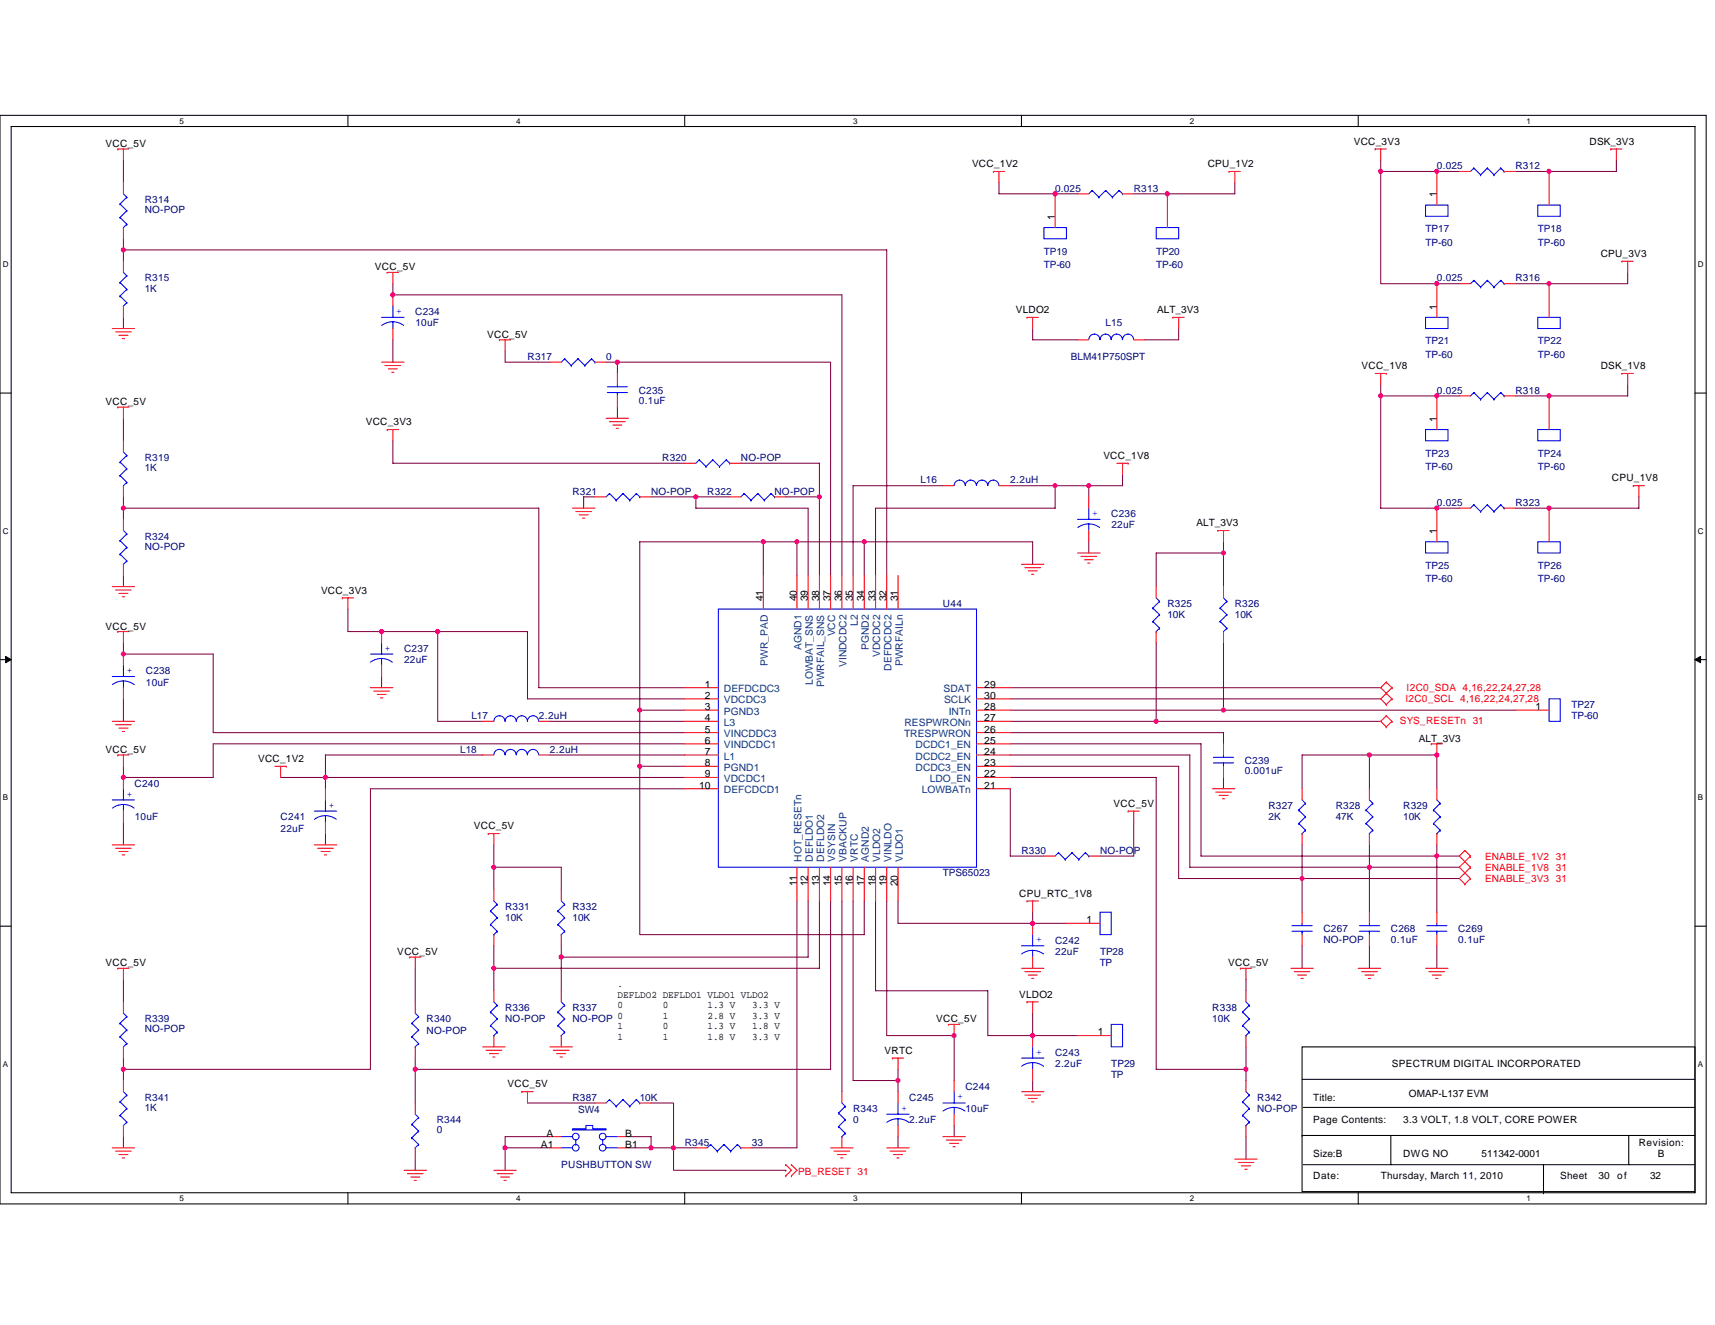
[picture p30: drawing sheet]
<svg xmlns="http://www.w3.org/2000/svg" width="279mm" height="216mm" viewBox="0 0 279 216" stroke-linecap="round" stroke-linejoin="round" font-family="sans-serif">
<defs><g id="words">
<g font-size="1.7">
<text x="171.9" y="35.8" transform="rotate(-90 171.9 35.8)">1</text>
<text x="234.1" y="32.2" transform="rotate(-90 234.1 32.2)">1</text>
<text x="234.1" y="50.4" transform="rotate(-90 234.1 50.4)">1</text>
<text x="234.1" y="68.7" transform="rotate(-90 234.1 68.7)">1</text>
<text x="234.1" y="87" transform="rotate(-90 234.1 87)">1</text>
<text x="124.3" y="98" transform="rotate(-90 124.3 98)">41</text>
<text x="129.8" y="98" transform="rotate(-90 129.8 98)">40</text>
<text x="131.6" y="98" transform="rotate(-90 131.6 98)">39</text>
<text x="133.5" y="98" transform="rotate(-90 133.5 98)">38</text>
<text x="135.3" y="98" transform="rotate(-90 135.3 98)">37</text>
<text x="137.1" y="98" transform="rotate(-90 137.1 98)">36</text>
<text x="139" y="98" transform="rotate(-90 139 98)">35</text>
<text x="140.8" y="98" transform="rotate(-90 140.8 98)">34</text>
<text x="142.6" y="98" transform="rotate(-90 142.6 98)">33</text>
<text x="144.4" y="98" transform="rotate(-90 144.4 98)">32</text>
<text x="146.3" y="98" transform="rotate(-90 146.3 98)">31</text>
<text x="114.8" y="112">1</text>
<text x="114.8" y="113.9">2</text>
<text x="160.4" y="112">29</text>
<text x="160.4" y="113.9">30</text>
<text x="114.8" y="115.7">3</text>
<text x="114.8" y="117.5">4</text>
<text x="114.8" y="119.4">5</text>
<text x="160.4" y="117.5">27</text>
<text x="160.4" y="115.7">28</text>
<text x="160.4" y="119.4">26</text>
<text x="250.2" y="115.7">1</text>
<text x="114.8" y="121.2">6</text>
<text x="114.8" y="123">7</text>
<text x="114.8" y="124.8">8</text>
<text x="160.4" y="124.8">23</text>
<text x="160.4" y="123">24</text>
<text x="160.4" y="121.2">25</text>
<text x="113.9" y="128.5">10</text>
<text x="114.8" y="126.7">9</text>
<text x="160.4" y="128.5">21</text>
<text x="160.4" y="126.7">22</text>
<text x="129.8" y="144.4" transform="rotate(-90 129.8 144.4)">11</text>
<text x="131.6" y="144.4" transform="rotate(-90 131.6 144.4)">12</text>
<text x="133.5" y="144.4" transform="rotate(-90 133.5 144.4)">13</text>
<text x="135.3" y="144.4" transform="rotate(-90 135.3 144.4)">14</text>
<text x="137.1" y="144.4" transform="rotate(-90 137.1 144.4)">15</text>
<text x="139" y="144.4" transform="rotate(-90 139 144.4)">16</text>
<text x="140.8" y="144.4" transform="rotate(-90 140.8 144.4)">17</text>
<text x="142.6" y="144.4" transform="rotate(-90 142.6 144.4)">18</text>
<text x="144.4" y="144.4" transform="rotate(-90 144.4 144.4)">19</text>
<text x="146.3" y="144.4" transform="rotate(-90 146.3 144.4)">20</text>
<text x="177" y="150.4">1</text>
<text x="178.8" y="168.7">1</text>
<text x="89" y="185.2">A</text>
<text x="101.9" y="185.2">B</text>
<text x="88.1" y="187">A1</text>
<text x="101.9" y="187">B1</text>
</g>
<g font-size="1.7" fill="#004080">
<text x="130.6" y="105.9" transform="rotate(-90 130.6 105.9)">AGND1</text>
<text x="136.1" y="103.7" transform="rotate(-90 136.1 103.7)">VCC</text>
<text x="139.7" y="102" transform="rotate(-90 139.7 102)">L2</text>
<text x="141.6" y="105.9" transform="rotate(-90 141.6 105.9)">PGND2</text>
<text x="143.4" y="107" transform="rotate(-90 143.4 107)">VDCDC2</text>
<text x="117.9" y="112.8">DEFDCDC3</text>
<text x="125.1" y="108.5" transform="rotate(-90 125.1 108.5)">PWR_PAD</text>
<text x="132.4" y="111.6" transform="rotate(-90 132.4 111.6)">LOWBAT_SNS</text>
<text x="134.3" y="112" transform="rotate(-90 134.3 112)">PWRFAIL_SNS</text>
<text x="137.9" y="108.7" transform="rotate(-90 137.9 108.7)">VINDCDC2</text>
<text x="145.2" y="109.3" transform="rotate(-90 145.2 109.3)">DEFDCDC2</text>
<text x="147.1" y="108.5" transform="rotate(-90 147.1 108.5)">PWRFAILn</text>
<text x="153.7" y="112.8">SDAT</text>
<text x="117.9" y="114.6">VDCDC3</text>
<text x="117.9" y="116.5">PGND3</text>
<text x="117.9" y="118.3">L3</text>
<text x="147.4" y="118.3">RESPWRONn</text>
<text x="153.8" y="114.6">SCLK</text>
<text x="154.6" y="116.5">INTn</text>
<text x="117.9" y="120.1">VINCDDC3</text>
<text x="117.9" y="121.9">VINDCDC1</text>
<text x="117.9" y="123.8">L1</text>
<text x="117.9" y="125.6">PGND1</text>
<text x="147.3" y="120.1">TRESPWRON</text>
<text x="149.2" y="125.6">DCDC3_EN</text>
<text x="149.2" y="123.8">DCDC2_EN</text>
<text x="149.2" y="121.9">DCDC1_EN</text>
<text x="117.9" y="127.4">VDCDC1</text>
<text x="117.9" y="129.3">DEFCDCD1</text>
<text x="150.2" y="129.3">LOWBATn</text>
<text x="151.5" y="127.4">LDO_EN</text>
<text x="130.6" y="140.4" transform="rotate(-90 130.6 140.4)">HOT_RESETn</text>
<text x="132.4" y="140.4" transform="rotate(-90 132.4 140.4)">DEFLDO1</text>
<text x="134.3" y="140.4" transform="rotate(-90 134.3 140.4)">DEFLDO2</text>
<text x="136.1" y="140.4" transform="rotate(-90 136.1 140.4)">VSYSIN</text>
<text x="137.9" y="140.4" transform="rotate(-90 137.9 140.4)">VBACKUP</text>
<text x="139.7" y="140.4" transform="rotate(-90 139.7 140.4)">VRTC</text>
<text x="141.6" y="140.4" transform="rotate(-90 141.6 140.4)">AGND2</text>
<text x="143.4" y="140.4" transform="rotate(-90 143.4 140.4)">VLDO2</text>
<text x="145.2" y="140.4" transform="rotate(-90 145.2 140.4)">VINLDO</text>
<text x="147.1" y="140.4" transform="rotate(-90 147.1 140.4)">VLDO1</text>
</g>
<g font-size="1.6">
<text x="17.2" y="23.9">VCC_5V</text>
<text x="220.6" y="23.6">VCC_3V3</text>
<text x="259" y="23.6">DSK_3V3</text>
<text x="158.4" y="27.2">VCC_1V2</text>
<text x="196.8" y="27.2">CPU_1V2</text>
<text x="260.8" y="41.8">CPU_3V3</text>
<text x="61.1" y="44">VCC_5V</text>
<text x="165.5" y="51">VLDO2</text>
<text x="188.5" y="51">ALT_3V3</text>
<text x="79.4" y="55">VCC_5V</text>
<text x="17.2" y="66">VCC_5V</text>
<text x="221.8" y="60.1">VCC_1V8</text>
<text x="260.8" y="60.1">DSK_1V8</text>
<text x="59.6" y="69.3">VCC_3V3</text>
<text x="179.8" y="74.8">VCC_1V8</text>
<text x="262.6" y="78.4">CPU_1V8</text>
<text x="194.9" y="85.7">ALT_3V3</text>
<text x="52.3" y="96.7">VCC_3V3</text>
<text x="17.2" y="102.6">VCC_5V</text>
<text x="17.2" y="122.7">VCC_5V</text>
<text x="42.1" y="124.1">VCC_1V2</text>
<text x="231.2" y="120.9">ALT_3V3</text>
<text x="181.4" y="131.5">VCC_5V</text>
<text x="77.2" y="135.1">VCC_5V</text>
<text x="166.1" y="146.1">CPU_RTC_1V8</text>
<text x="64.7" y="155.6">VCC_5V</text>
<text x="17.2" y="157.4">VCC_5V</text>
<text x="100.6" y="160.9">.</text>
<text x="200.1" y="157.4">VCC_5V</text>
<text x="100.6" y="162.6">DEFLDO2 DEFLDO1 VLDO1 VLDO2</text>
<text x="100.6" y="164.3">0</text>
<text x="100.6" y="166">0</text>
<text x="100.6" y="167.7">1</text>
<text x="108" y="164.3">0</text>
<text x="108" y="166">1</text>
<text x="108" y="167.7">0</text>
<text x="115.2" y="164.3">1.3 V</text>
<text x="115.2" y="166">2.8 V</text>
<text x="115.2" y="167.7">1.3 V</text>
<text x="122.5" y="164.3">3.3 V</text>
<text x="122.5" y="166">3.3 V</text>
<text x="122.5" y="167.7">1.8 V</text>
<text x="152.5" y="166.6">VCC_5V</text>
<text x="166.1" y="162.6">VLDO2</text>
<text x="100.6" y="169.4">1</text>
<text x="108" y="169.4">1</text>
<text x="115.2" y="169.4">1.8 V</text>
<text x="122.5" y="169.4">3.3 V</text>
<text x="144.1" y="171.7">VRTC</text>
<text x="226.8" y="173.9">SPECTRUM DIGITAL INCORPORATED</text>
<text x="82.7" y="177.2">VCC_5V</text>
<text x="214" y="179.4">Title:</text>
<text x="229.5" y="178.8">OMAP-L137 EVM</text>
<text x="214" y="183">Page Contents:</text>
<text x="228.6" y="183">3.3 VOLT, 1.8 VOLT, CORE POWER</text>
<text x="214" y="188.5">Size:B</text>
<text x="228.6" y="188.5">DWG NO</text>
<text x="241.4" y="188.5">511342-0001</text>
<text x="267" y="186.7">Revision:</text>
<text x="270.1" y="188.5">B</text>
<text x="214" y="192.2">Date:</text>
<text x="224.9" y="192.2">Thursday, March 11, 2010</text>
<text x="254.2" y="192.2">Sheet</text>
<text x="260.4" y="192.2">30</text>
<text x="263.5" y="192.2">of</text>
<text x="268.8" y="192.2">32</text>
</g>
<g font-size="1.6" fill="#000080">
<text x="234.1" y="27.6">0.025</text>
<text x="246.9" y="27.6">R312</text>
<text x="23.6" y="33.1">R314</text>
<text x="23.6" y="34.7">NO-POP</text>
<text x="171.9" y="31.2">0.025</text>
<text x="184.7" y="31.2">R313</text>
<text x="170.1" y="41.5">TP19</text>
<text x="188.4" y="41.5">TP20</text>
<text x="232.2" y="37.8">TP17</text>
<text x="232.2" y="40">TP-60</text>
<text x="250.5" y="37.8">TP18</text>
<text x="250.5" y="40">TP-60</text>
<text x="23.6" y="45.9">R315</text>
<text x="23.6" y="47.5">1K</text>
<text x="170.1" y="43.7">TP-60</text>
<text x="188.4" y="43.7">TP-60</text>
<text x="234.1" y="45.9">0.025</text>
<text x="246.9" y="45.9">R316</text>
<text x="67.6" y="51.4">C234</text>
<text x="67.7" y="53.2">10uF</text>
<text x="180.1" y="53.2">L15</text>
<text x="85.9" y="58.7">R317</text>
<text x="98.7" y="58.7">0</text>
<text x="174.5" y="58.7">BLM41P750SPT</text>
<text x="232.2" y="56.1">TP21</text>
<text x="232.2" y="58.3">TP-60</text>
<text x="250.5" y="56.1">TP22</text>
<text x="250.5" y="58.3">TP-60</text>
<text x="104.1" y="64.2">C235</text>
<text x="104.1" y="65.8">0.1uF</text>
<text x="234.1" y="64.2">0.025</text>
<text x="246.9" y="64.2">R318</text>
<text x="23.6" y="75.1">R319</text>
<text x="23.6" y="76.8">1K</text>
<text x="107.9" y="75.1">R320</text>
<text x="120.7" y="75.1">NO-POP</text>
<text x="232.2" y="74.4">TP23</text>
<text x="232.2" y="76.6">TP-60</text>
<text x="250.5" y="74.4">TP24</text>
<text x="250.5" y="76.6">TP-60</text>
<text x="93.3" y="80.6">R321</text>
<text x="106.1" y="80.6">NO-POP</text>
<text x="115.2" y="80.6">R322</text>
<text x="126.2" y="80.6">NO-POP</text>
<text x="149.9" y="78.8">L16</text>
<text x="164.6" y="78.8">2.2uH</text>
<text x="234.1" y="82.4">0.025</text>
<text x="246.9" y="82.4">R323</text>
<text x="23.6" y="87.9">R324</text>
<text x="23.6" y="89.6">NO-POP</text>
<text x="181" y="84.3">C236</text>
<text x="181.1" y="86.1">22uF</text>
<text x="232.2" y="92.7">TP25</text>
<text x="232.2" y="94.9">TP-60</text>
<text x="250.5" y="92.7">TP26</text>
<text x="250.5" y="94.9">TP-60</text>
<text x="153.6" y="98.9">U44</text>
<text x="190.2" y="98.9">R325</text>
<text x="190.2" y="100.7">10K</text>
<text x="201.2" y="98.9">R326</text>
<text x="201.2" y="100.7">10K</text>
<text x="65.8" y="106.2">C237</text>
<text x="23.8" y="109.9">C238</text>
<text x="23.8" y="111.7">10uF</text>
<text x="65.8" y="108.1">22uF</text>
<text x="76.8" y="117.2">L17</text>
<text x="87.8" y="117.2">2.2uH</text>
<text x="256" y="115.4">TP27</text>
<text x="256" y="117.2">TP-60</text>
<text x="75" y="122.7">L18</text>
<text x="89.6" y="122.7">2.2uH</text>
<text x="202.8" y="124.5">C239</text>
<text x="21.9" y="128.2">C240</text>
<text x="202.8" y="126.2">0.001uF</text>
<text x="206.7" y="131.8">R327</text>
<text x="217.6" y="131.8">R328</text>
<text x="228.6" y="131.8">R329</text>
<text x="21.9" y="133.6">10uF</text>
<text x="45.7" y="133.6">C241</text>
<text x="45.7" y="135.5">22uF</text>
<text x="206.7" y="133.6">2K</text>
<text x="217.6" y="133.6">47K</text>
<text x="228.6" y="133.6">10K</text>
<text x="153.6" y="142.8">TPS65023</text>
<text x="166.4" y="139.1">R330</text>
<text x="179.2" y="139.1">NO-POP</text>
<text x="82.3" y="148.3">R331</text>
<text x="93.3" y="148.3">R332</text>
<text x="82.3" y="150.1">10K</text>
<text x="93.3" y="150.1">10K</text>
<text x="171.9" y="153.8">C242</text>
<text x="171.9" y="155.6">22uF</text>
<text x="179.2" y="155.6">TP28</text>
<text x="215.6" y="151.9">C267</text>
<text x="215.6" y="153.6">NO-POP</text>
<text x="226.6" y="151.9">C268</text>
<text x="226.6" y="153.6">0.1uF</text>
<text x="237.6" y="151.9">C269</text>
<text x="237.6" y="153.6">0.1uF</text>
<text x="179.2" y="157.4">TP</text>
<text x="23.6" y="166.6">R339</text>
<text x="69.5" y="166.6">R340</text>
<text x="82.3" y="164.7">R336</text>
<text x="82.3" y="166.6">NO-POP</text>
<text x="93.3" y="164.7">R337</text>
<text x="93.3" y="166.6">NO-POP</text>
<text x="197.5" y="164.7">R338</text>
<text x="197.5" y="166.6">10K</text>
<text x="23.6" y="168.2">NO-POP</text>
<text x="69.5" y="168.4">NO-POP</text>
<text x="171.9" y="172.1">C243</text>
<text x="171.9" y="173.9">2.2uF</text>
<text x="181" y="173.9">TP29</text>
<text x="23.6" y="179.4">R341</text>
<text x="93.3" y="179.4">R387</text>
<text x="104.2" y="179.4">10K</text>
<text x="148.1" y="179.4">C245</text>
<text x="157.3" y="177.5">C244</text>
<text x="181" y="175.7">TP</text>
<text x="204.8" y="179.4">R342</text>
<text x="23.6" y="181">1K</text>
<text x="71.1" y="183">R344</text>
<text x="71.1" y="184.7">0</text>
<text x="94.2" y="181.4">SW4</text>
<text x="139" y="181.2">R343</text>
<text x="139" y="183">0</text>
<text x="148.1" y="183">2.2uF</text>
<text x="157.3" y="181.2">10uF</text>
<text x="204.8" y="181.2">NO-POP</text>
<text x="91.4" y="190.4">PUSHBUTTON SW</text>
<text x="111.5" y="186.7">R345</text>
<text x="122.5" y="186.7">33</text>
</g>
<g font-size="1.6" fill="#00f">
<text x="64.6" y="51.1">+</text>
<text x="177.9" y="84.1">+</text>
<text x="62.7" y="106">+</text>
<text x="20.7" y="109.7">+</text>
<text x="20.7" y="129.8">+</text>
<text x="53.6" y="131.6">+</text>
<text x="168.8" y="153.6">+</text>
<text x="168.8" y="171.9">+</text>
<text x="156" y="179.2">+</text>
<text x="146.9" y="181">+</text>
</g>
<g font-size="1.6" fill="#f00">
<text x="229.2" y="112.6">I2C0_SDA 4,16,22,24,27,28</text>
<text x="228" y="117.9">SYS_RESETn 31</text>
<text x="229" y="114.4">I2C0_SCL 4,16,22,24,27,28</text>
<text x="241.9" y="141.9">ENABLE_1V8 31</text>
<text x="241.9" y="143.7">ENABLE_3V3 31</text>
<text x="241.9" y="140.1">ENABLE_1V2 31</text>
<text x="130" y="191.5">PB_RESET 31</text>
</g>
<g font-size="1.3">
<text x="29.3" y="20.2">5</text>
<text x="84.1" y="20.2">4</text>
<text x="139" y="20.2">3</text>
<text x="193.8" y="20.2">2</text>
<text x="248.7" y="20.2">1</text>
<text x=".5" y="43.5">D</text>
<text x="276.6" y="43.5">D</text>
<text x=".5" y="87">C</text>
<text x="276.6" y="87">C</text>
<text x=".5" y="130.4">B</text>
<text x="276.6" y="130.4">B</text>
<text x=".5" y="173.8">A</text>
<text x="276.6" y="173.8">A</text>
<text x="29.3" y="195.7">5</text>
<text x="84.1" y="195.7">4</text>
<text x="139" y="195.7">3</text>
<text x="193.8" y="195.7">2</text>
<text x="248.7" y="195.7">1</text>
</g>
</g></defs>
<path d="M0 18.8h278v177.4h-278zM1.8 20.6h274.3v173.8h-274.3z" fill="none" stroke="#000" stroke-width=".17"/>
<g fill="#fff">
<path d="M29.3 19h.7v1.4h-.7z"/>
<path d="M29.3 194.5h.7v1.5h-.7z"/>
</g>
<path d="M56.7 18.8v1.8M56.7 194.4v1.8" fill="none" stroke="#000" stroke-width=".17"/>
<g fill="#fff">
<path d="M84.1 19h.7v1.4h-.7z"/>
<path d="M84.1 194.5h.7v1.5h-.7z"/>
</g>
<path d="M111.5 18.8v1.8M111.5 194.4v1.8" fill="none" stroke="#000" stroke-width=".17"/>
<g fill="#fff">
<path d="M139 19h.7v1.4h-.7z"/>
<path d="M139 194.5h.7v1.5h-.7z"/>
</g>
<path d="M166.4 18.8v1.8M166.4 194.4v1.8" fill="none" stroke="#000" stroke-width=".17"/>
<g fill="#fff">
<path d="M193.8 19h.8v1.4h-.8z"/>
<path d="M193.8 194.5h.8v1.5h-.8z"/>
</g>
<path d="M221.3 18.8v1.8M221.3 194.4v1.8" fill="none" stroke="#000" stroke-width=".17"/>
<g fill="#fff">
<path d="M248.7 19h.7v1.4h-.7z"/>
<path d="M248.7 194.5h.7v1.5h-.7z"/>
<path d="M.5 42.3h.9v1.5h-.9z"/>
<path d="M276.6 42.3h1v1.5h-1z"/>
<path d="M.5 85.8h.9v1.4h-.9z"/>
<path d="M276.6 85.8h1v1.4h-1z"/>
</g>
<path d="M0 64.1h1.8M276.1 64.1h1.9" fill="none" stroke="#000" stroke-width=".17"/>
<g fill="#fff">
<path d="M.5 129.2h.8v1.5h-.8z"/>
<path d="M276.6 129.2h.9v1.5h-.9z"/>
</g>
<path d="M0 107.5h1.8M276.1 107.5h1.9" fill="none" stroke="#000" stroke-width=".17"/>
<path d="M.9 107l.9 .5-.9 .5zM276.1 107.5l1-.5v1z" fill="#000" stroke="#000" stroke-width=".16"/>
<g fill="#fff">
<path d="M.5 172.6h.8v1.5h-.8z"/>
<path d="M276.6 172.6h.9v1.5h-.9z"/>
</g>
<path d="M0 150.9h1.8M276.1 150.9h1.9M212.1 170.6h64v23.6h-64zM212.1 175.9h64M212.1 185h.1M212.1 185h64M212.3 189.8h63.8M212.3 180.4h63.8M226.6 185v4.8M251.5 194.4h.1M251.5 189.8v4.6M265.3 185v4.8" fill="none" stroke="#000" stroke-width=".17"/>
<g fill="none" stroke="#800040" stroke-width=".17">
<path d="M20.1 38.9v3.7M20.1 26.1v3.7M162.8 29.8v1.8h12.8M201.2 29.8v1.8h-16.5M224.9 27.9v18.3h12.8M224.9 27.9h12.8M224.9 26.1v1.8M263.3 26.1v1.8h-16.4M20.1 51.7v1.8M20.1 40.7h124.4v53.1M64 46.2v1.8h73.2v45.8M64 55.4v3.6"/>
<path d="M82.3 57.2v1.8h7.3M98.7 59h1.9v1.9M100.6 59h34.7v34.8M100.6 59h.1M168.2 53.5v1.9h7.4M192 53.5v1.9h-5.5M265.2 44.4v1.8h-18.3M20.1 68.2v3.6M64 71.8v3.7h47.5M100.6 66.3v1.9M120.7 75.5h12.8v5.5M153.6 79.1h-14.6v14.7"/>
<path d="M164.6 79.1h7.3v3.7h-29.3v11M171.9 79.1h5.5M177.4 79.1v1.9M182.9 77.3v1.8h-5.5M224.9 62.7v20.1h12.8M224.9 64.5h12.8M265.2 62.7v1.8h-18.3M20.1 82.8h67.7v29.3h23.7M20.1 93.8v1.8M20.1 81v3.6M56.7 99.3v3.6h14.6v14.6h7.3M96.9 81h-1.8v1.8"/>
<path d="M106.1 81h7.3v1.8h18.3v11M113.4 81h5.5M124.4 88.3v5.5M124.4 88.3h5.4M124.4 88.3h-20.2v27.4M128 81h5.5M129.8 88.3v5.5M129.8 88.3h11M133.5 81v12.8M140.8 88.3h27.4v3.6M140.8 88.3v5.5M177.4 88.3v1.8"/>
<path d="M199.3 90.1h-10.9v5.5M199.3 90.1v5.5M199.3 88.3v1.8M267 81v1.8h-20.1M20.1 104.7v1.9h14.6v12.8h76.8M20.1 113.9v3.6M62.2 110.2v1.9M71.3 102.9h14.6v11h25.6M89.6 117.5h21.9M104.2 115.7h7.3M104.2 115.7v9.2h7.3M164.6 112.1h60.3"/>
<path d="M164.6 117.5h23.8M164.6 119.4h34.7v1.8M164.6 113.9h60.3M164.6 115.7h34.7M188.4 104.7v12.8M188.4 117.5h36.5M199.3 115.7h47.6M199.3 104.7v11M20.1 134v3.7M45.7 126.7h7.3M53 126.7v1.8M53 126.7h58.5"/>
<path d="M53 135.8v1.9M78.6 123h-25.6v3.7M80.5 137.7v3.6M89.6 123h21.9M104.2 124.9v27.4h36.6v-5.5M111.5 128.5h-51.2v45.7h-40.2M111.5 121.2h-76.8v5.5h-14.6v-1.8M164.6 128.5v11h5.5M164.6 126.7h23.8v47.5h14.6M164.6 123h29.2v18.3h29.3M164.6 124.9h27.4v18.3h20.1M164.6 121.2h31.1v18.3h38.4"/>
<path d="M184.7 134v5.5h-5.5M199.3 126.7v1.8M212.1 137.7v5.5M223.1 123h.1M223.1 123h-11v5.5M223.1 123h11v5.5M223.1 137.7v3.6M223.1 123v5.5M234.1 139.5h3.6M234.1 139.5v9.1M234.1 137.7v1.8M20.1 159.6v3.7"/>
<path d="M67.6 157.8v5.5M80.5 141.3h10.9v3.7M80.5 154.1v7.3M80.5 141.3v3.7M91.4 156v5.4M91.4 154.1v1.9M129.8 146.8v40.2h-7.3M131.7 146.8v9.2h-40.3M133.5 146.8v11h-53M135.3 146.8v27.4h-67.7v-1.8M137.2 146.8v31.1M139 146.8v29.3h7.3"/>
<path d="M142.6 146.8v14.6h18.3v7.3h7.3M144.5 146.8v21.9h10.9v7.4M146.3 146.8v3.7h21.9M168.2 150.5h5.5M168.2 148.6v1.9M203 159.6v1.8M212.1 154.1v3.7M212.1 143.2v5.4M212.1 143.2h25.6M223.1 141.3v7.3M223.1 154.1v3.7M223.1 141.3h14.6"/>
<path d="M234.1 154.1v3.7M20.1 172.4v3.7M67.6 174.2v5.5M85.9 179.7h11M106.1 179.7h3.6v7.3M146.3 176.1v1.8M146.3 174.2v1.9M168.2 168.7h7.4M168.2 176.1v1.8M168.2 165.1v3.6M203 174.2v1.9M203 170.6v3.6"/>
<path d="M20.1 185.2v1.8M67.6 188.9v1.8M82.3 187v3.7M82.3 187h7.3M89.6 185.2h-7.3v1.8M102.4 187h3.7M102.4 185.2h3.7v1.8M106.1 187h3.6M109.7 187h3.7M109.7 187v3.7h18.3M128 190.7h.1M146.3 185.2v1.8"/>
<path d="M155.4 183.4v1.8M203 185.2v3.7"/>
</g>
<g fill="none" stroke="#f00" stroke-width=".17">
<path d="M19.2 24.3h.1M19.2 24.3h1.8M20.1 24.3v1.8M20.1 29.8v1.8M20.1 37.1v1.8M161.8 27.9h.1M161.8 27.9h1.9M162.8 27.9v1.9M171.9 31.6v5.5M175.6 31.6h1.8M182.9 31.6h1.8M190.2 31.6v5.5"/>
<path d="M200.2 27.9h.1M200.2 27.9h1.9M201.2 27.9v1.9M224 24.3h.1M224 24.3h1.8M224.9 24.3v1.8M234.1 27.9v5.5M237.7 27.9h1.9M245 27.9h1.9M252.4 27.9v5.5M262.4 24.3h.1M262.4 24.3h1.8"/>
<path d="M263.3 24.3v1.8M18.3 53.5h3.6M18.8 54.1h2.6M19.4 54.6h1.4M19.9 55.2h.4M20.1 42.6v1.8M20.1 49.9v1.8M62.2 59h3.6M62.7 59.6h2.6M63.1 44.4h.1M63.1 44.4h1.8M64 44.4v1.8"/>
<path d="M64 48v1.9M64 53.5v1.9M81.4 55.4h.1M81.4 55.4h1.8M82.3 55.4v1.8M89.6 59h1.8M96.9 59h1.8M167.3 51.7h.1M167.3 51.7h1.9M168.2 51.7v1.8M175.6 55.4h1.8M184.7 55.4h1.8"/>
<path d="M191.1 51.7h.1M191.1 51.7h1.8M192 51.7v1.8M234.1 46.2v5.5M237.7 46.2h1.9M245 46.2h1.9M252.4 46.2v5.5M264.2 42.6h.1M264.2 42.6h1.9M265.2 42.6v1.8M19.2 66.3h.1M19.2 66.3h1.8"/>
<path d="M20.1 66.3v1.9M20.1 71.8v1.9M20.1 79.1v1.9M63.1 70h.1M63.1 70h1.8M63.3 60.1h1.4M63.8 60.7h.4M64 70v1.8M98.7 68.2h3.7M99.3 68.7h2.6M99.8 69.3h1.5M100.4 69.8h.4"/>
<path d="M100.6 60.9v1.8M100.6 64.5v1.8M111.5 75.5h1.9M118.9 75.5h1.8M153.6 79.1h1.8M162.8 79.1h1.8M181.9 75.5h1.9M182.9 75.5v1.8M183.8 75.5h.1M224 60.9h1.8M224.9 60.9v1.8M225.8 60.9h.1"/>
<path d="M234.1 64.5v5.5M237.7 64.5h1.9M245 64.5h1.9M252.4 64.5v5.5M264.2 60.9h.1M264.2 60.9h1.9M265.2 60.9v1.8M266.1 79.1h.1M266.1 79.1h1.8M267 79.1v1.9M18.3 95.6h3.6M18.8 96.1h2.6"/>
<path d="M19.4 96.7h1.4M19.9 97.2h.4M20.1 84.6v1.8M20.1 91.9v1.9M55.8 97.4h.1M55.8 97.4h1.8M56.7 97.4v1.9M93.3 82.8h3.6M93.8 83.4h2.6M94.4 83.9h1.4M94.9 84.4h.4M96.9 81h1.8"/>
<path d="M104.2 81h1.9M118.9 81h1.8M124.4 93.8v5.5M126.2 81h1.8M129.8 93.8v5.5M131.7 93.8v5.5M133.5 93.8v5.5M135.3 93.8v5.5M137.2 93.8v5.5M139 93.8v5.5M140.8 93.8v5.5M142.6 93.8v5.5"/>
<path d="M144.5 93.8v5.5M146.3 93.8v5.5M166.4 91.9h3.7M167 92.5h2.5M167.5 93h1.5M168.1 93.6h.3M175.6 90.1h3.6M176.1 90.7h2.6M176.7 91.2h1.4M177.2 91.8h.4M177.4 81v1.8M177.4 86.4v1.9"/>
<path d="M188.4 95.6v1.8M198.4 86.4h.1M198.4 86.4h1.8M199.3 86.4v1.9M199.3 95.6v1.8M234.1 82.8v5.5M237.7 82.8h1.9M245 82.8h1.9M252.4 82.8v5.5M18.3 117.5h3.6M18.8 118.1h2.6M19.2 102.9h.1"/>
<path d="M19.2 102.9h1.8M19.4 118.6h1.4M19.9 119.2h.4M20.1 102.9v1.8M20.1 106.6v1.8M20.1 112.1v1.8M60.3 112.1h3.7M60.9 112.6h2.6M61.4 113.2h1.5M62 113.7h.4M62.2 102.9v1.8M62.2 108.4v1.8"/>
<path d="M78.6 117.5h1.9M87.8 117.5h1.8M111.5 112.1h5.5M111.5 113.9h5.5M111.5 115.7h5.5M111.5 117.5h5.5M111.5 119.4h5.5M159.1 112.1h5.5M159.1 113.9h5.5M159.1 115.7h5.5M159.1 117.5h5.5M159.1 119.4h5.5"/>
<path d="M188.4 102.9v1.8M199.3 102.9v1.8M225.8 118.4h.1M225.8 116.6h.1M225.8 113h.1M225.8 114.8h.1M225.8 111.1h.1M225.8 116.6l-.9 .9 .9 .9M225.8 116.6l1 .9M225.8 111.1l-.9 1 1.9 1.8M225.8 111.1l1 1M226.8 117.5h.1"/>
<path d="M226.8 113.9h.1M226.8 112.1h.1M226.8 117.5l-1 .9M226.8 112.1l-1.9 1.8 .9 .9M226.8 113.9l-1 .9M246.9 115.7h5.5M18.3 137.7h3.6M18.8 138.2h2.6M19.2 123h.1M19.2 123h1.8M19.4 138.7h1.4M19.9 139.3h.4"/>
<path d="M20.1 123v1.9M20.1 126.7v1.8M20.1 132.2v1.8M44.8 124.9h1.8M45.7 124.9v1.8M46.6 124.9h.1M51.2 137.7h3.7M51.8 138.2h2.5M52.3 138.7h1.5M52.9 139.3h.3M53 128.5v1.8M53 134v1.8"/>
<path d="M78.6 123h1.9M79.5 135.8h.1M79.5 135.8h1.9M80.5 135.8v1.9M87.8 123h1.8M111.5 123h5.5M111.5 124.9h5.5M111.5 121.2h5.5M111.5 126.7h5.5M111.5 128.5h5.5M159.1 123h5.5M159.1 124.9h5.5"/>
<path d="M159.1 121.2h5.5M159.1 126.7h5.5M159.1 128.5h5.5M170.1 139.5h1.8M177.4 139.5h1.8M183.8 132.2h.1M183.8 132.2h1.8M184.7 132.2v1.8M197.5 128.5h3.7M198.1 129.1h2.5M198.6 129.6h1.5M199.2 130.2h.3"/>
<path d="M199.3 121.2v1.8M199.3 124.9v1.8M212.1 128.5v1.8M212.1 135.8v1.9M223.1 128.5v1.8M223.1 135.8v1.9M233.2 121.2h.1M233.2 121.2h1.8M234.1 121.2v1.8M234.1 128.5v1.8M234.1 135.8v1.9M238.7 138.6h.1"/>
<path d="M238.7 138.6l-1 .9 1.9 1.8M238.7 138.6l.9 .9M239.6 139.5h.1M239.6 139.5l-1.9 1.8 1 .9M19.2 157.8h.1M19.2 157.8h1.8M20.1 157.8v1.8M66.7 156h.1M66.7 156h1.9M67.6 156v1.8M80.5 145v1.8M80.5 152.3v1.8"/>
<path d="M91.4 145v1.8M91.4 152.3v1.8M129.8 141.3v5.5M131.7 141.3v5.5M133.5 141.3v5.5M135.3 141.3v5.5M137.2 141.3v5.5M139 141.3v5.5M140.8 141.3v5.5M142.6 141.3v5.5M144.5 141.3v5.5M146.3 141.3v5.5"/>
<path d="M166.4 157.8h3.7M167 158.3h2.5M167.3 146.8h.1M167.3 146.8h1.9M167.5 158.9h1.5M168.1 159.4h.3M168.2 146.8v1.8M168.2 150.5v1.8M168.2 156v1.8M173.7 150.5h5.5M202.1 157.8h.1M202.1 157.8h1.8"/>
<path d="M203 157.8v1.8M210.3 157.8h3.7M210.9 158.3h2.5M211.4 158.9h1.5M211.9 159.4h.4M212.1 148.6v1.9M212.1 152.3v1.8M221.3 157.8h3.6M221.8 158.3h2.6M222.4 158.9h1.4M222.9 159.4h.4M223.1 148.6v1.9"/>
<path d="M223.1 152.3v1.8M232.2 157.8h3.7M232.8 158.3h2.6M233.3 158.9h1.5M233.9 159.4h.4M234.1 148.6v1.9M234.1 152.3v1.8M238.7 140.4h.1M238.7 142.2h.1M238.7 144.1h.1M238.7 142.2l-1 1 1 .9M238.7 142.2l.9 1"/>
<path d="M239.6 141.3h.1M239.6 143.2h.1M239.6 141.3l-.9 .9M239.6 143.2l-.9 .9M20.1 163.3v1.8M20.1 170.6v1.8M20.1 176.1v1.8M67.6 163.3v1.8M67.6 170.6v1.8M67.6 179.7v1.8M78.6 170.6h3.7M79.2 171.1h2.5"/>
<path d="M79.7 171.7h1.5M80.3 172.2h.3M80.5 161.4v1.9M80.5 168.7v1.9M85 177.9h.1M85 177.9h1.9M85.9 177.9v1.8M89.6 170.6h3.7M90.1 171.1h2.6M90.7 171.7h1.5M91.2 172.2h.4M91.4 161.4v1.9"/>
<path d="M91.4 168.7v1.9M96.9 179.7h1.8M104.2 179.7h1.9M137.2 177.9v1.8M145.4 172.4h.1M145.4 172.4h1.8M146.3 172.4v1.8M146.3 177.9v1.8M154.5 166.9h.1M154.5 166.9h1.9M155.4 166.9v1.8M155.4 176.1v1.8"/>
<path d="M166.4 177.9h3.7M167 178.4h2.5M167.3 163.3h.1M167.3 163.3h1.9M167.5 179h1.5M168.1 179.5h.3M168.2 163.3v1.8M168.2 168.7v1.9M168.2 174.2v1.9M175.6 168.7h5.4M203 161.4v1.9M203 168.7v1.9"/>
<path d="M203 176.1v1.8M18.3 187h3.6M18.8 187.6h2.6M19.4 188.1h1.4M19.9 188.7h.4M20.1 183.4v1.8M65.8 190.7h3.7M66.4 191.2h2.5M66.9 191.8h1.5M67.5 192.3h.3M67.6 187v1.9M80.5 190.7h3.6"/>
<path d="M81 191.2h2.6M81.6 191.8h1.4M82.1 192.3h.4M89.6 185.2h1.8M89.6 187h1.8M100.6 185.2h1.8M100.6 187h1.8M113.4 187h1.8M120.7 187h1.8M128 189.8h.1M128 191.6h.1M128 189.8l.9 .9-.9 .9"/>
<path d="M128.9 189.8h.1M128.9 191.6h.1M128.9 189.8l.9 .9-.9 .9M135.3 187h3.7M135.9 187.6h2.5M136.4 188.1h1.5M137 188.7h.3M137.2 185.2v1.8M144.5 187h3.6M145 187.6h2.6M145.6 188.1h1.4M146.1 188.7h.4"/>
<path d="M146.3 183.4v1.8M153.6 185.2h3.7M154.2 185.8h2.5M154.7 186.3h1.5M155.3 186.9h.3M155.4 181.5v1.9M201.2 188.9h3.6M201.7 189.4h2.6M202.2 190h1.5M202.8 190.5h.4M203 183.4v1.8"/>
</g>
<g fill="none" stroke="#00f" stroke-width=".17">
<path d="M19.6 33.2h.1M19.6 35.4h.1M19.6 33.2l1.1 1.1M19.6 35.4l1.1 1.1M20.1 37.1h.1M20.1 31.6l.6 .5M20.7 32.1h.1M20.7 34.3h.1M20.7 36.5h.1M20.7 32.1l-1.1 1.1M20.7 34.3l-1.1 1.1M20.7 36.5l-.6 .6"/>
<path d="M170.1 37.1h3.6v1.8h-3.6zM177.9 31h.1M177.9 31l-.5 .6M177.9 31l1.1 1.1M179 32.1h.1M180.1 31h.1M180.1 31l-1.1 1.1M180.1 31l1.1 1.1M181.2 32.1h.1M182.3 31h.1M182.3 31l-1.1 1.1M182.3 31l.6 .6"/>
<path d="M182.9 31.6h.1M188.4 37.1h3.6v1.8h-3.6zM232.2 33.4h3.7v1.8h-3.7zM240.1 27.4h.1M240.1 27.4l-.5 .5M240.1 27.4l1.1 1.1M241.2 28.5h.1M242.3 27.4h.1M242.3 27.4l-1.1 1.1M242.3 27.4l1.1 1.1M243.4 28.5h.1M244.5 27.4h.1"/>
<path d="M244.5 27.4l-1.1 1.1M244.5 27.4l.5 .5M245 27.9h.1M250.5 33.4h3.7v1.8h-3.7zM19.6 46h.1M19.6 48.2h.1M19.6 46l1.1 1.1M19.6 48.2l1.1 1.1M20.1 49.9h.1M20.1 44.4l.6 .5M20.7 44.9h.1M20.7 47.1h.1"/>
<path d="M20.7 49.3h.1M20.7 44.9l-1.1 1.1M20.7 47.1l-1.1 1.1M20.7 49.3l-.6 .6M62.2 51.7h3.6M62.2 53l1-.5 .8-.1 .7 .1 1.1 .5M64 52.4v1.1M64 49.9v1.8M92 58.5h.1M92 58.5l-.6 .5M92 58.5l1.1 1.1M93.1 59.6h.1"/>
<path d="M94.2 58.5h.1M94.2 58.5l-1.1 1.1M94.2 58.5l1.1 1.1M95.3 59.6h.1M96.4 58.5h.1M96.4 58.5l-1.1 1.1M96.4 58.5l.5 .5M96.9 59h.1M177.4 55.4a.92 .92 0 0 1 .9-1 .92 .92 0 0 1 .9 1 .9 .9 0 0 1 .9-1 .9 .9 0 0 1 .9 1M181 55.4a.92 .92 0 0 1 1-1 .92 .92 0 0 1 .9 1 .9 .9 0 0 1 .9-1 .9 .9 0 0 1 .9 1M232.2 51.7h3.7v1.8h-3.7zM240.1 45.7h.1"/>
<path d="M240.1 45.7l-.5 .5M240.1 45.7l1.1 1.1M241.2 46.8h.1M242.3 45.7h.1M242.3 45.7l-1.1 1.1M242.3 45.7l1.1 1.1M243.4 46.8h.1M244.5 45.7h.1M244.5 45.7l-1.1 1.1M244.5 45.7l.5 .5M245 46.2h.1M250.5 51.7h3.7v1.8h-3.7z"/>
<path d="M19.6 75.3h.1M19.6 77.5h.1M19.6 75.3l1.1 1.1M19.6 77.5l1.1 1.1M20.1 79.1h.1M20.1 73.7l.6 .5M20.7 74.2h.1M20.7 76.4h.1M20.7 78.6h.1M20.7 74.2l-1.1 1.1M20.7 76.4l-1.1 1.1M20.7 78.6l-.6 .5"/>
<path d="M98.9 64h3.3M98.9 63h3.3M100.6 62.7v.3M100.6 64h.1M100.6 64v.5M113.9 74.9h.1M113.9 74.9l-.5 .6M113.9 74.9l1.1 1.1M115 76h.1M116.1 74.9h.1M116.1 74.9l-1.1 1.1M116.1 74.9l1.1 1.1"/>
<path d="M117.2 76h.1M118.3 74.9h.1M118.3 74.9l-1.1 1.1M118.3 74.9l.6 .6M118.9 75.5h.1M155.4 79.1a.9 .9 0 0 1 .9-.9 .9 .9 0 0 1 .9 .9 .91 .91 0 0 1 1-.9 .91 .91 0 0 1 .9 .9 .92 .92 0 0 1 .9-.9 .92 .92 0 0 1 .9 .9 .91 .91 0 0 1 .9-.9 .91 .91 0 0 1 .9 .9M232.2 70h3.7v1.8h-3.7zM240.1 64h.1M240.1 64l-.5 .5M240.1 64l1.1 1.1M241.2 65.1h.1M242.3 64h.1"/>
<path d="M242.3 64l-1.1 1.1M242.3 64l1.1 1.1M243.4 65.1h.1M244.5 64h.1M244.5 64l-1.1 1.1M244.5 64l.5 .5M245 64.5h.1M250.5 70h3.7v1.8h-3.7zM19.6 88.1h.1M19.6 90.3h.1M19.6 88.1l1.1 1.1M19.6 90.3l1.1 1.1"/>
<path d="M20.1 91.9h.1M20.1 86.4l.6 .6M20.7 87h.1M20.7 89.2h.1M20.7 91.4h.1M20.7 87l-1.1 1.1M20.7 89.2l-1.1 1.1M20.7 91.4l-.6 .5M99.3 80.4h.1M99.3 80.4l-.6 .6M99.3 80.4l1.1 1.1M100.4 81.5h.1"/>
<path d="M101.5 80.4h.1M101.5 80.4l-1.1 1.1M101.5 80.4l1.1 1.1M102.6 81.5h.1M103.7 80.4h.1M103.7 80.4l-1.1 1.1M103.7 80.4l.5 .6M104.2 81h.1M117 99.3h42.1v42h-42.1zM121.2 80.4h.1M121.2 80.4l-.5 .6M121.2 80.4l1.1 1.1"/>
<path d="M122.3 81.5h.1M123.4 80.4h.1M123.4 80.4l-1.1 1.1M123.4 80.4l1.1 1.1M124.5 81.5h.1M125.6 80.4h.1M125.6 80.4l-1.1 1.1M125.6 80.4l.6 .6M126.2 81h.1M175.6 84.6h3.6M177.4 85.4l1.1 .2 .6 .4M177.4 85.4l-.8 .1-1 .5"/>
<path d="M177.4 85.4v1M177.4 82.8v1.8M187.8 99.1h.1M187.8 99.1l1.1 1.1M188.4 97.4l.5 .6M188.9 98h.1M188.9 98l-1.1 1.1M198.8 99.1h.1M198.8 99.1l1.1 1.1M199.3 97.4l.6 .6M199.9 98h.1M199.9 98l-1.1 1.1"/>
<path d="M232.2 88.3h3.7v1.8h-3.7zM240.1 82.3h.1M240.1 82.3l-.5 .5M240.1 82.3l1.1 1.1M241.2 83.4h.1M242.3 82.3h.1M242.3 82.3l-1.1 1.1M242.3 82.3l1.1 1.1M243.4 83.4h.1M244.5 82.3h.1M244.5 82.3l-1.1 1.1M244.5 82.3l.5 .5"/>
<path d="M245 82.8h.1M250.5 88.3h3.7v1.8h-3.7zM18.3 110.2h3.6M18.3 111.5a2.96 2.96 0 0 1 3.6 0M20.1 111v1.1M20.1 108.4v1.8M60.3 106.6h3.7M62.1 107.3l1.2 .2 .6 .4M62.1 107.3l-1.1 .2-.6 .4M62.2 107.3v1.1M62.2 104.7v1.9M80.5 117.5a.91 .91 0 0 1 .9-.9 .91 .91 0 0 1 .9 .9"/>
<path d="M82.3 117.5a.9 .9 0 0 1 .9-.9 .9 .9 0 0 1 .9 .9 .91 .91 0 0 1 .9-.9 .91 .91 0 0 1 .9 .9M85.9 117.5a.91 .91 0 0 1 .9-.9 .91 .91 0 0 1 1 .9M187.8 101.3h.1M187.8 101.3l1.1 1.1M188.4 102.9h.1M188.9 100.2h.1M188.9 102.4h.1M188.9 100.2l-1.1 1.1M188.9 102.4l-.5 .5M198.8 101.3h.1M198.8 101.3l1.1 1.1M199.3 102.9h.1"/>
<path d="M199.9 100.2h.1M199.9 102.4h.1M199.9 100.2l-1.1 1.1M199.9 102.4l-.6 .5M252.4 113.9h1.8v3.6h-1.8zM18.3 130.3h3.6M18.3 131.7a2.9 2.9 0 0 1 3.5 0M20.1 131.1v1.1M20.1 128.5v1.8M51.2 132.2h3.7M51.2 133.5a2.96 2.96 0 0 1 3.6 0M53 132.9v1.1"/>
<path d="M53 130.3v1.9M80.5 123a.91 .91 0 0 1 .9-.9 .91 .91 0 0 1 .9 .9M82.3 123a.9 .9 0 0 1 .9-.9 .9 .9 0 0 1 .9 .9 .91 .91 0 0 1 .9-.9 .91 .91 0 0 1 .9 .9M85.9 123a.91 .91 0 0 1 .9-.9 .91 .91 0 0 1 1 .9M172.4 138.9h.1M172.4 138.9l-.5 .6M172.4 138.9l1.1 1.1M174.6 138.9h.1M174.6 138.9l-1.1 1.1M174.6 138.9l1.1 1.1M176.8 138.9h.1M176.8 138.9l-1.1 1.1"/>
<path d="M176.8 138.9l.6 .6M177.4 139.5h.1M197.7 124.3h3.3M197.7 123.4h3.3M199.3 123v.4M199.3 124.3h.1M199.3 124.3v.6M211.6 132h.1M211.6 134.2h.1M211.6 132l1.1 1.1M211.6 134.2l1.1 1.1M212.1 135.8h.1"/>
<path d="M212.1 130.3l.6 .6M212.7 130.9h.1M212.7 133.1h.1M212.7 135.3h.1M212.7 130.9l-1.1 1.1M212.7 133.1l-1.1 1.1M212.7 135.3l-.6 .5M222.5 132h.1M222.5 134.2h.1M222.5 132l1.1 1.1M222.5 134.2l1.1 1.1M223.1 135.8h.1"/>
<path d="M223.1 130.3l.5 .6M223.6 130.9h.1M223.6 133.1h.1M223.6 135.3h.1M223.6 130.9l-1.1 1.1M223.6 133.1l-1.1 1.1M223.6 135.3l-.5 .5M233.5 132h.1M233.5 134.2h.1M233.5 132l1.1 1.1M233.5 134.2l1.1 1.1M234.1 135.8h.1"/>
<path d="M234.1 130.3l.5 .6M234.6 130.9h.1M234.6 133.1h.1M234.6 135.3h.1M234.6 130.9l-1.1 1.1M234.6 133.1l-1.1 1.1M234.6 135.3l-.5 .5M79.9 148.4h.1M79.9 150.6h.1M79.9 148.4l1.1 1.1M79.9 150.6l1.1 1.1M80.5 152.3h.1"/>
<path d="M80.5 146.8l.5 .6M81 147.4h.1M81 149.5h.1M81 151.7h.1M81 147.4l-1.1 1M81 149.5l-1.1 1.1M81 151.7l-.5 .6M90.9 148.4h.1M90.9 150.6h.1M90.9 148.4l1.1 1.1M90.9 150.6l1.1 1.1M91.4 152.3h.1"/>
<path d="M91.4 146.8l.6 .6M92 147.4h.1M92 149.5h.1M92 151.7h.1M92 147.4l-1.1 1M92 149.5l-1.1 1.1M92 151.7l-.6 .6M166.4 154.1h3.7M166.4 155.4l1.1-.4 .7-.1 .8 .1 1 .4M168.2 154.9v1.1M168.2 152.3v1.8M173.5 140h.1"/>
<path d="M175.7 140h.1M179.2 148.6h1.8v3.7h-1.8zM210.5 151.7h3.3M210.5 150.8h3.3M212.1 150.5v.3M212.1 151.7h.1M212.1 151.7v.6M221.5 151.7h3.2M221.5 150.8h3.2M223.1 150.5v.3M223.1 151.7h.1M223.1 151.7v.6"/>
<path d="M232.4 151.7h3.3M232.4 150.8h3.3M234.1 150.5v.3M234.1 151.7h.1M234.1 151.7v.6M19.6 179.5h.1M19.6 166.7h.1M19.6 168.9h.1M19.6 179.5l1.1 1.1M19.6 166.7l1.1 1.1M19.6 168.9l1.1 1.1M20.1 170.6h.1"/>
<path d="M20.1 177.9l.6 .5M20.1 165.1l.6 .6M20.7 178.4h.1M20.7 165.7h.1M20.7 167.8h.1M20.7 170h.1M20.7 178.4l-1.1 1.1M20.7 165.7l-1.1 1M20.7 167.8l-1.1 1.1M20.7 170l-.6 .6M67.1 166.7h.1M67.1 168.9h.1"/>
<path d="M67.1 166.7l1.1 1.1M67.1 168.9l1.1 1.1M67.6 170.6h.1M67.6 165.1l.6 .6M68.2 165.7h.1M68.2 167.8h.1M68.2 170h.1M68.2 165.7l-1.1 1M68.2 167.8l-1.1 1.1M68.2 170l-.6 .6M79.9 164.9h.1M79.9 167.1h.1"/>
<path d="M79.9 164.9l1.1 1.1M79.9 167.1l1.1 1.1M80.5 168.7h.1M80.5 163.3l.5 .5M81 163.8h.1M81 166h.1M81 168.2h.1M81 163.8l-1.1 1.1M81 166l-1.1 1.1M81 168.2l-.5 .5M90.9 164.9h.1M90.9 167.1h.1"/>
<path d="M90.9 164.9l1.1 1.1M90.9 167.1l1.1 1.1M91.4 168.7h.1M91.4 163.3l.6 .5M92 163.8h.1M92 166h.1M92 168.2h.1M92 163.8l-1.1 1.1M92 166l-1.1 1.1M92 168.2l-.6 .5M99.3 179.2h.1M99.3 179.2l-.6 .5"/>
<path d="M99.3 179.2l1.1 1.1M101.5 179.2h.1M101.5 179.2l-1.1 1.1M101.5 179.2l1.1 1.1M103.7 179.2h.1M103.7 179.2l-1.1 1.1M103.7 179.2l.5 .5M104.2 179.7h.1M137.2 179.7l.5 .6M146.3 179.7v1.8M153.6 179.7h3.7M155.4 177.9v1.8"/>
<path d="M166.4 172.4h3.7M166.4 173.7l1.1-.5 .7-.1 .8 .1 1 .5M168.2 173.1v1.1M168.2 170.6v1.8M181 166.9h1.9v3.7h-1.9zM202.4 179.5h.1M202.4 164.9h.1M202.4 167.1h.1M202.4 179.5l1.1 1.1M202.4 164.9l1.1 1.1M202.4 167.1l1.1 1.1M203 168.7h.1"/>
<path d="M203 177.9l.5 .5M203 163.3l.5 .5M203.5 178.4h.1M203.5 163.8h.1M203.5 166h.1M203.5 168.2h.1M203.5 178.4l-1.1 1.1M203.5 163.8l-1.1 1.1M203.5 166l-1.1 1.1M203.5 168.2l-.5 .5M19.6 181.7h.1M19.6 181.7l1.1 1.1"/>
<path d="M20.1 183.4h.1M20.7 180.6h.1M20.7 182.8h.1M20.7 180.6l-1.1 1.1M20.7 182.8l-.6 .6M67.1 183.2h.1M67.1 185.4h.1M67.1 183.2l1.1 1.1M67.1 185.4l1.1 1.1M67.6 187h.1M67.6 181.5l.6 .6M68.2 182.1h.1"/>
<path d="M68.2 184.3h.1M68.2 186.5h.1M68.2 182.1l-1.1 1.1M68.2 184.3l-1.1 1.1M68.2 186.5l-.6 .5M91.4 185.2h1.9M91.4 187h1.9M93.3 183.9h2.2v-.5h1.1v.5h2.1v.2h-5.4zM93.8 186.5h.1M93.8 185.8v.7M98.2 185.8v.7M98.7 185.2h1.9"/>
<path d="M98.7 187h1.9M100.4 180.3h.1M102.6 180.3h.1M115.8 186.5h.1M115.8 186.5l-.6 .5M115.8 186.5l1.1 1.1M116.9 187.6h.1M117.9 186.5h.1M117.9 186.5l-1 1.1M117.9 186.5l1.1 1.1M119 187.6h.1M120.1 186.5h.1"/>
<path d="M120.1 186.5l-1.1 1.1M120.1 186.5l.6 .5M120.7 187h.1M136.6 181.4h.1M136.6 183.6h.1M136.6 181.4l1.1 1.1M136.6 183.6l1.1 1.1M137.2 185.2h.1M137.7 180.3h.1M137.7 182.5h.1M137.7 184.7h.1M137.7 184.7l-.5 .5"/>
<path d="M137.7 180.3l-1.1 1.1M137.7 182.5l-1.1 1.1M144.5 181.5h3.6M146.3 182.3l.7 .1 1.1 .5M146.3 182.3l-.8 .1-1 .5M146.3 182.3v1.1M153.6 181l1.1-.5 .7-.1 1.1 .3 .7 .3M155.4 180.4v1.1M202.4 181.7h.1M202.4 181.7l1.1 1.1M203 183.4h.1M203.5 180.6h.1"/>
<path d="M203.5 182.8h.1M203.5 180.6l-1.1 1.1M203.5 182.8l-.5 .6"/>
<circle cx="93.8" cy="185.2" r=".54"/>
<circle cx="93.8" cy="187" r=".54"/>
<circle cx="98.2" cy="185.2" r=".54"/>
<circle cx="98.2" cy="187" r=".54"/>
</g>
<g fill="#f0f" stroke="#f0f" stroke-width=".17">
<circle cx="106" cy="187" r=".36"/>
<circle cx="133.5" cy="80.9" r=".35"/>
<circle cx="82.3" cy="187" r=".36"/>
<circle cx="188.3" cy="117.5" r=".35"/>
<circle cx="124.3" cy="88.3" r=".35"/>
<circle cx="20.1" cy="174.2" r=".36"/>
<circle cx="203" cy="174.2" r=".36"/>
<circle cx="199.3" cy="90.1" r=".35"/>
<circle cx="140.8" cy="88.3" r=".36"/>
<circle cx="67.6" cy="174.2" r=".36"/>
<circle cx="53" cy="126.7" r=".35"/>
<circle cx="168.2" cy="150.5" r=".36"/>
<circle cx="129.8" cy="88.3" r=".35"/>
<circle cx="20.1" cy="40.7" r=".36"/>
<circle cx="177.4" cy="79.1" r=".36"/>
<circle cx="171.9" cy="79.1" r=".35"/>
<circle cx="104.2" cy="115.7" r=".36"/>
<circle cx="113.4" cy="80.9" r=".36"/>
<circle cx="20.1" cy="82.8" r=".36"/>
<circle cx="155.4" cy="168.7" r=".36"/>
<circle cx="100.6" cy="59" r=".36"/>
<circle cx="64" cy="48" r=".36"/>
<circle cx="146.3" cy="176.1" r=".36"/>
<circle cx="71.3" cy="102.9" r=".35"/>
<circle cx="62.2" cy="102.9" r=".35"/>
<circle cx="91.4" cy="155.9" r=".36"/>
<circle cx="80.4" cy="157.8" r=".35"/>
<circle cx="104.2" cy="124.8" r=".36"/>
<circle cx="199.3" cy="115.7" r=".35"/>
<circle cx="168.2" cy="168.7" r=".36"/>
<circle cx="234.1" cy="82.8" r=".36"/>
<circle cx="252.4" cy="27.9" r=".36"/>
<circle cx="234.1" cy="46.2" r=".36"/>
<circle cx="252.4" cy="46.2" r=".36"/>
<circle cx="234.1" cy="27.9" r=".36"/>
<circle cx="224.9" cy="27.9" r=".36"/>
<circle cx="234.1" cy="64.5" r=".36"/>
<circle cx="224.9" cy="64.5" r=".36"/>
<circle cx="252.4" cy="64.5" r=".36"/>
<circle cx="252.4" cy="82.8" r=".36"/>
<circle cx="190.2" cy="31.6" r=".36"/>
<circle cx="171.9" cy="31.6" r=".36"/>
<circle cx="80.4" cy="141.3" r=".36"/>
<circle cx="234.1" cy="123" r=".36"/>
<circle cx="20.1" cy="126.7" r=".35"/>
<circle cx="223.1" cy="123" r=".36"/>
<circle cx="20.1" cy="106.6" r=".35"/>
<circle cx="212.1" cy="143.1" r=".35"/>
<circle cx="234.1" cy="139.5" r=".35"/>
<circle cx="223.1" cy="141.3" r=".36"/>
<circle cx="109.7" cy="187" r=".36"/>
</g>
<use href="#words"/>
</svg>
